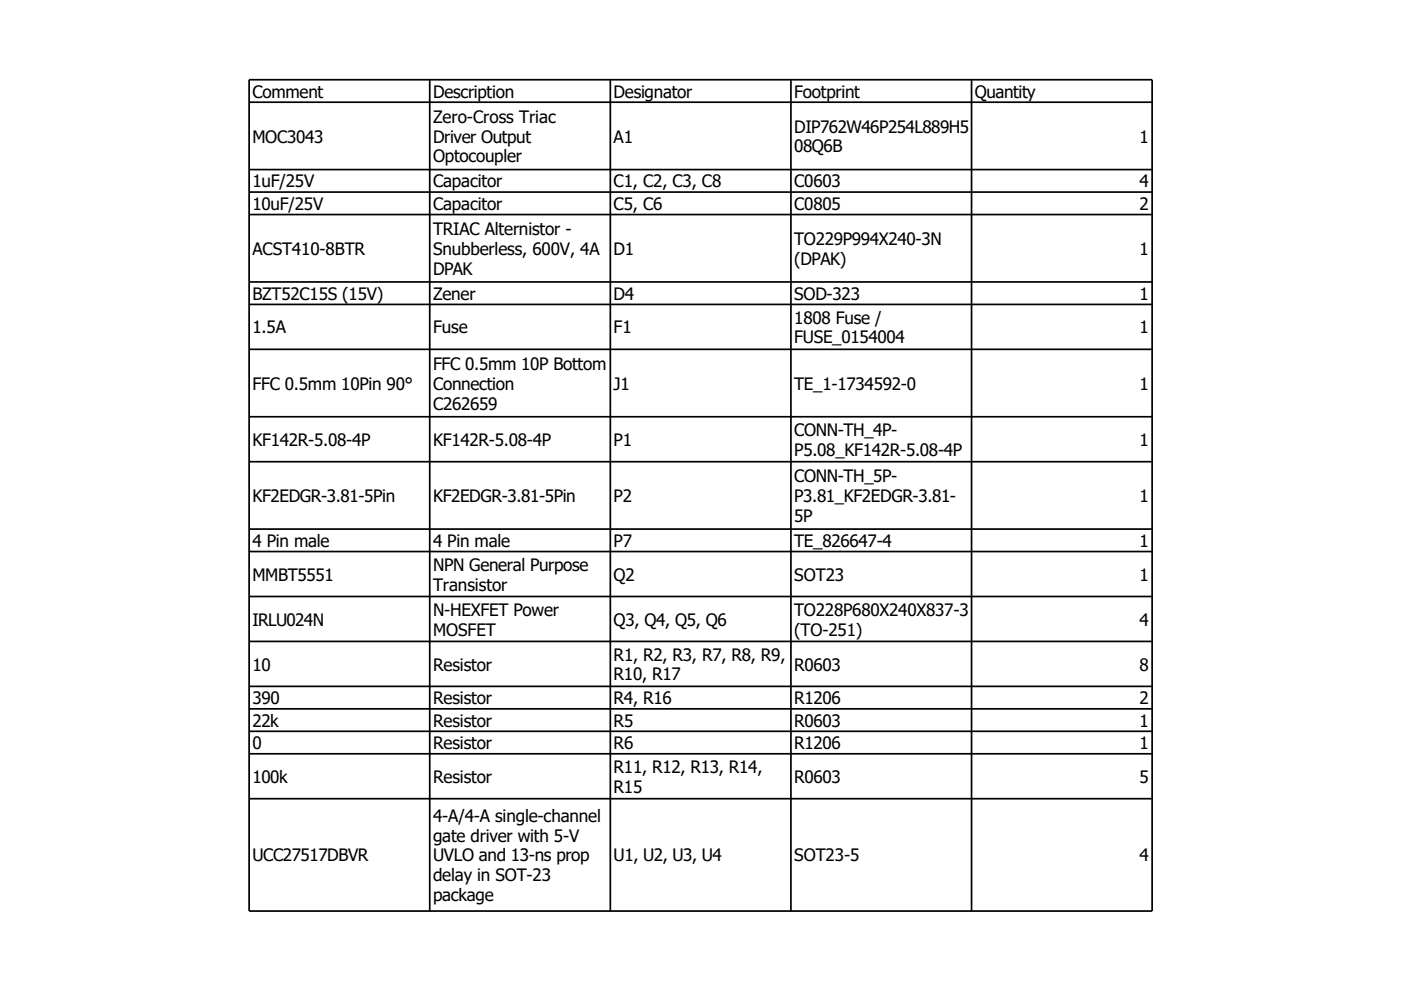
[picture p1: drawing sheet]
<svg xmlns="http://www.w3.org/2000/svg" width="297mm" height="210mm" viewBox="0 0 297 210" stroke-linecap="round" stroke-linejoin="round" font-family="sans-serif">
<defs><g id="words">
<g font-size="3.6">
<text x="53.5" y="20.7">Comment</text>
<text x="91.8" y="20.7">Description</text>
<text x="130.1" y="20.7">Designator</text>
<text x="168.3" y="20.7">Footprint</text>
<text x="206.6" y="20.7">Quantity</text>
<text x="91.8" y="26">Zero-Cross Triac</text>
<text x="168.3" y="28.1">DIP762W46P254L889H5</text>
<text x="53.5" y="30.2">MOC3043</text>
<text x="91.8" y="30.2">Driver Output</text>
<text x="91.8" y="34.4">Optocoupler</text>
<text x="130.1" y="30.2">A1</text>
<text x="168.3" y="32.3">08Q6B</text>
<text x="241.5" y="30.2">1</text>
<text x="53.5" y="39.7">1uF/25V</text>
<text x="91.8" y="39.7">Capacitor</text>
<text x="130.1" y="39.7">C1, C2, C3, C8</text>
<text x="168.3" y="39.7">C0603</text>
<text x="241.5" y="39.7">4</text>
<text x="53.5" y="44.5">10uF/25V</text>
<text x="91.8" y="44.5">Capacitor</text>
<text x="130.1" y="44.5">C5, C6</text>
<text x="168.3" y="44.5">C0805</text>
<text x="241.5" y="44.5">2</text>
<text x="91.8" y="49.8">TRIAC Alternistor -</text>
<text x="168.3" y="51.9">TO229P994X240-3N</text>
<text x="53.5" y="54">ACST410-8BTR</text>
<text x="91.8" y="54">Snubberless, 600V, 4A</text>
<text x="91.8" y="58.3">DPAK</text>
<text x="130.1" y="54">D1</text>
<text x="168.3" y="56.1">(DPAK)</text>
<text x="241.5" y="54">1</text>
<text x="53.5" y="63.5">BZT52C15S (15V)</text>
<text x="91.8" y="63.5">Zener</text>
<text x="130.1" y="63.5">D4</text>
<text x="168.3" y="63.5">SOD-323</text>
<text x="241.5" y="63.5">1</text>
<text x="53.5" y="70.7">1.5A</text>
<text x="91.8" y="70.7">Fuse</text>
<text x="130.1" y="70.7">F1</text>
<text x="168.3" y="68.6">1808 Fuse /</text>
<text x="241.5" y="70.7">1</text>
<text x="168.3" y="72.8">FUSE_0154004</text>
<text x="53.5" y="82.6">FFC 0.5mm 10Pin 90°</text>
<text x="91.8" y="78.4">FFC 0.5mm 10P Bottom</text>
<text x="91.8" y="82.6">Connection</text>
<text x="130.1" y="82.6">J1</text>
<text x="168.3" y="82.6">TE_1-1734592-0</text>
<text x="241.5" y="82.6">1</text>
<text x="91.8" y="86.8">C262659</text>
<text x="53.5" y="94.5">KF142R-5.08-4P</text>
<text x="91.8" y="94.5">KF142R-5.08-4P</text>
<text x="130.1" y="94.5">P1</text>
<text x="168.3" y="92.4">CONN-TH_4P-</text>
<text x="241.5" y="94.5">1</text>
<text x="168.3" y="96.6">P5.08_KF142R-5.08-4P</text>
<text x="53.5" y="106.4">KF2EDGR-3.81-5Pin</text>
<text x="91.8" y="106.4">KF2EDGR-3.81-5Pin</text>
<text x="130.1" y="106.4">P2</text>
<text x="168.3" y="102.2">CONN-TH_5P-</text>
<text x="168.3" y="106.4">P3.81_KF2EDGR-3.81-</text>
<text x="241.5" y="106.4">1</text>
<text x="168.3" y="110.6">5P</text>
<text x="53.5" y="115.9">4 Pin male</text>
<text x="91.8" y="115.9">4 Pin male</text>
<text x="130.1" y="115.9">P7</text>
<text x="168.3" y="115.9">TE_826647-4</text>
<text x="241.5" y="115.9">1</text>
<text x="53.5" y="123.1">MMBT5551</text>
<text x="91.8" y="121">NPN General Purpose</text>
<text x="91.8" y="125.2">Transistor</text>
<text x="130.1" y="123.1">Q2</text>
<text x="168.3" y="123.1">SOT23</text>
<text x="241.5" y="123.1">1</text>
<text x="91.8" y="130.5">N-HEXFET Power</text>
<text x="168.3" y="130.5">TO228P680X240X837-3</text>
<text x="53.5" y="132.6">IRLU024N</text>
<text x="91.8" y="134.7">MOSFET</text>
<text x="130.1" y="132.6">Q3, Q4, Q5, Q6</text>
<text x="168.3" y="134.7">(TO-251)</text>
<text x="241.5" y="132.6">4</text>
<text x="53.5" y="142.1">10</text>
<text x="91.8" y="142.1">Resistor</text>
<text x="130.1" y="140">R1, R2, R3, R7, R8, R9,</text>
<text x="168.3" y="142.1">R0603</text>
<text x="241.5" y="142.1">8</text>
<text x="53.5" y="149.3">390</text>
<text x="91.8" y="149.3">Resistor</text>
<text x="130.1" y="144.2">R10, R17</text>
<text x="130.1" y="149.3">R4, R16</text>
<text x="168.3" y="149.3">R1206</text>
<text x="241.5" y="149.3">2</text>
<text x="53.5" y="154">22k</text>
<text x="91.8" y="154">Resistor</text>
<text x="130.1" y="154">R5</text>
<text x="168.3" y="154">R0603</text>
<text x="241.5" y="154">1</text>
<text x="53.5" y="158.8">0</text>
<text x="91.8" y="158.8">Resistor</text>
<text x="130.1" y="158.8">R6</text>
<text x="168.3" y="158.8">R1206</text>
<text x="241.5" y="158.8">1</text>
<text x="53.5" y="165.9">100k</text>
<text x="91.8" y="165.9">Resistor</text>
<text x="130.1" y="163.8">R11, R12, R13, R14,</text>
<text x="168.3" y="165.9">R0603</text>
<text x="241.5" y="165.9">5</text>
<text x="130.1" y="168.1">R15</text>
<text x="91.8" y="174.1">4-A/4-A single-channel</text>
<text x="91.8" y="178.4">gate driver with 5-V</text>
<text x="53.5" y="182.6">UCC27517DBVR</text>
<text x="91.8" y="182.6">UVLO and 13-ns prop</text>
<text x="130.1" y="182.6">U1, U2, U3, U4</text>
<text x="168.3" y="182.6">SOT23-5</text>
<text x="241.5" y="182.6">4</text>
<text x="91.8" y="186.8">delay in SOT-23</text>
<text x="91.8" y="191.1">package</text>
</g>
</g></defs>
<g fill="none" stroke="#000" stroke-width=".36">
<path d="M52.8 16.9h191.4v176.2h-191.4zM91.1 16.9v176.2M129.4 16.9v176.2M167.6 16.9v176.2M205.9 16.9v176.2M52.8 21.7h191.4M52.8 36h191.4M52.8 40.7h191.4M52.8 45.5h191.4M52.8 59.8h191.4M52.8 64.5h191.4M52.8 74.1h191.4"/>
<path d="M52.8 88.3h191.4M52.8 97.9h191.4M52.8 112.2h191.4M52.8 116.9h191.4M52.8 126.4h191.4M52.8 136h191.4M52.8 145.5h191.4M52.8 150.3h191.4M52.8 155h191.4M52.8 159.8h191.4M52.8 169.3h191.4"/>
</g>
<use href="#words"/>
</svg>
